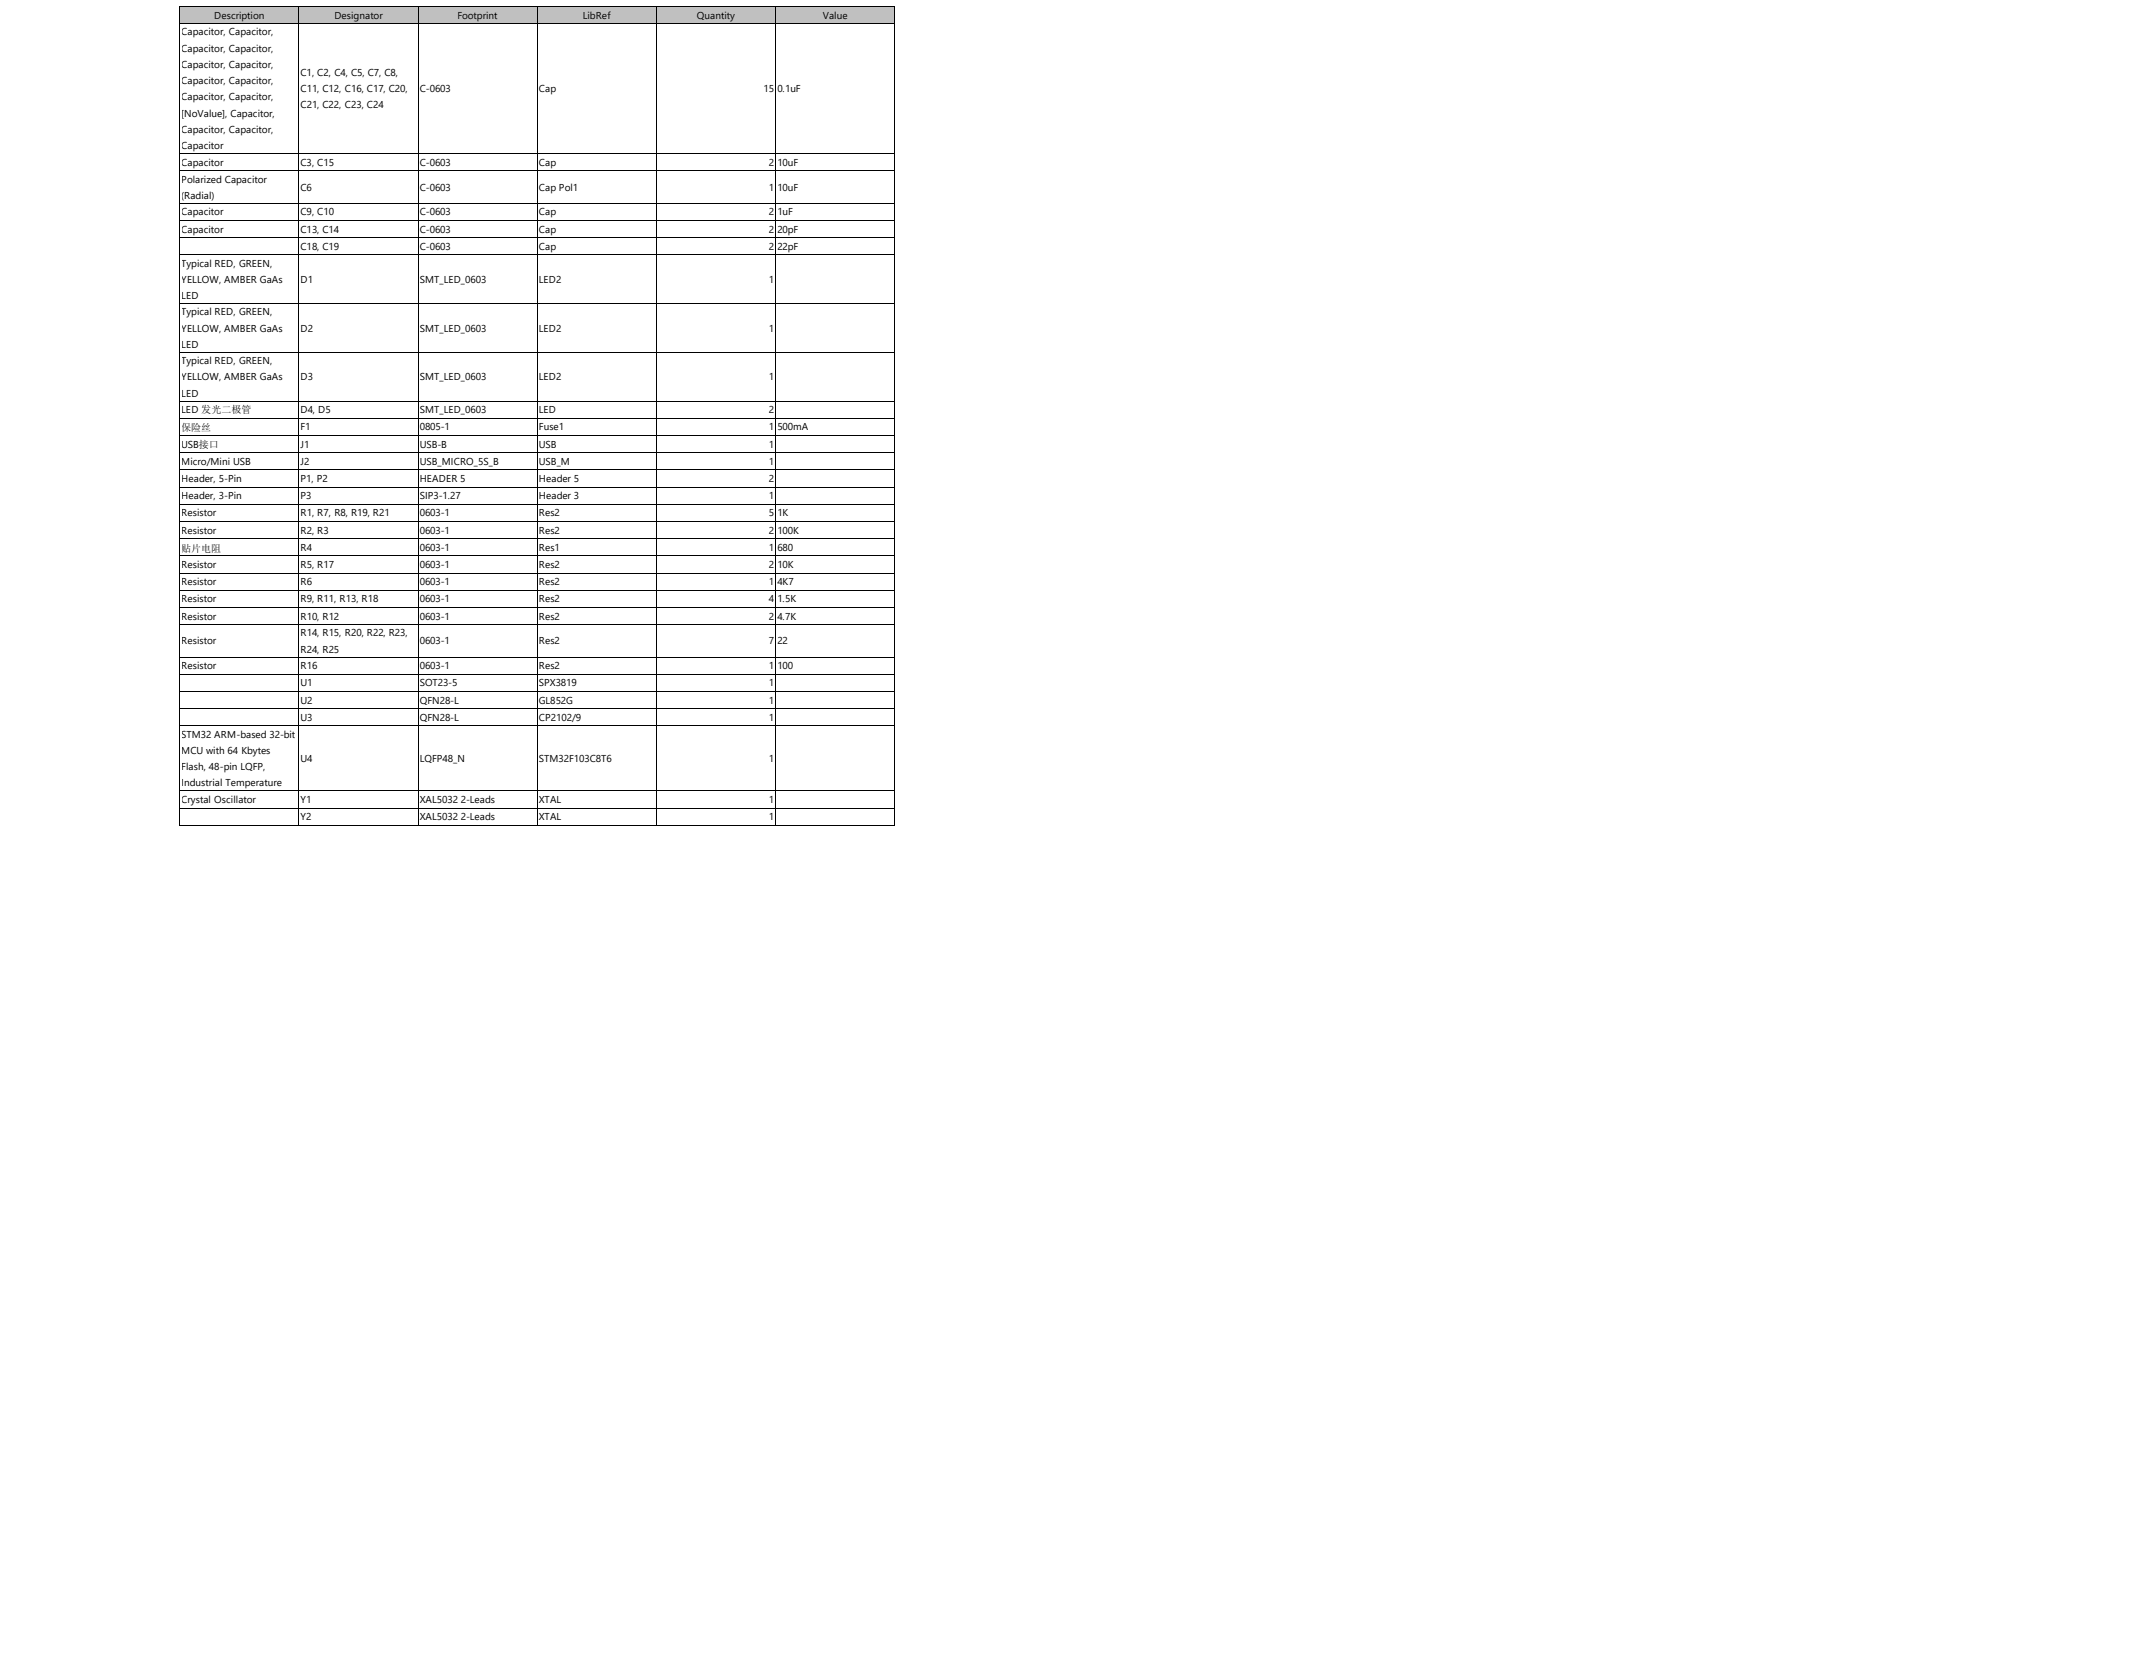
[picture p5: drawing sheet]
<svg xmlns="http://www.w3.org/2000/svg" width="558mm" height="432mm" viewBox="0 0 558 432" stroke-linecap="round" stroke-linejoin="round" font-family="sans-serif">
<defs><g id="words">
<g font-size="2.6">
<text x="55.5" y="4.8">Description</text>
<text x="86.6" y="4.8">Designator</text>
<text x="118.5" y="4.8">Footprint</text>
<text x="151" y="4.8">LibRef</text>
<text x="180.5" y="4.8">Quantity</text>
<text x="213.1" y="4.8">Value</text>
<text x="47" y="9.2">Capacitor, Capacitor,</text>
<text x="47" y="13.4">Capacitor, Capacitor,</text>
<text x="47" y="17.6">Capacitor, Capacitor,</text>
<text x="47" y="21.8">Capacitor, Capacitor,</text>
<text x="77.8" y="19.7">C1, C2, C4, C5, C7, C8,</text>
<text x="77.8" y="23.9">C11, C12, C16, C17, C20,</text>
<text x="108.7" y="23.9">C-0603</text>
<text x="139.6" y="23.9">Cap</text>
<text x="197.8" y="23.9">15</text>
<text x="201.4" y="23.9">0.1uF</text>
<text x="47" y="26">Capacitor, Capacitor,</text>
<text x="77.8" y="28.1">C21, C22, C23, C24</text>
<text x="47" y="30.2">[NoValue], Capacitor,</text>
<text x="47" y="34.4">Capacitor, Capacitor,</text>
<text x="47" y="38.6">Capacitor</text>
<text x="47" y="42.9">Capacitor</text>
<text x="47" y="47.3">Polarized Capacitor</text>
<text x="77.8" y="42.9">C3, C15</text>
<text x="108.7" y="42.9">C-0603</text>
<text x="139.6" y="42.9">Cap</text>
<text x="199.1" y="42.9">2</text>
<text x="201.4" y="42.9">10uF</text>
<text x="47" y="51.5">(Radial)</text>
<text x="77.8" y="49.4">C6</text>
<text x="108.7" y="49.4">C-0603</text>
<text x="139.6" y="49.4">Cap Pol1</text>
<text x="199.1" y="49.4">1</text>
<text x="201.4" y="49.4">10uF</text>
<text x="47" y="55.8">Capacitor</text>
<text x="77.8" y="55.8">C9, C10</text>
<text x="108.7" y="55.8">C-0603</text>
<text x="139.6" y="55.8">Cap</text>
<text x="199.1" y="55.8">2</text>
<text x="201.4" y="55.8">1uF</text>
<text x="47" y="60.3">Capacitor</text>
<text x="77.8" y="60.3">C13, C14</text>
<text x="77.8" y="64.7">C18, C19</text>
<text x="108.7" y="60.3">C-0603</text>
<text x="108.7" y="64.7">C-0603</text>
<text x="139.6" y="60.3">Cap</text>
<text x="139.6" y="64.7">Cap</text>
<text x="199.1" y="60.3">2</text>
<text x="199.1" y="64.7">2</text>
<text x="201.4" y="60.3">20pF</text>
<text x="201.4" y="64.7">22pF</text>
<text x="47" y="69.1">Typical RED, GREEN,</text>
<text x="47" y="73.3">YELLOW, AMBER GaAs</text>
<text x="47" y="77.5">LED</text>
<text x="77.8" y="73.3">D1</text>
<text x="108.7" y="73.3">SMT_LED_0603</text>
<text x="139.6" y="73.3">LED2</text>
<text x="199.1" y="73.3">1</text>
<text x="47" y="81.7">Typical RED, GREEN,</text>
<text x="47" y="85.9">YELLOW, AMBER GaAs</text>
<text x="77.8" y="85.9">D2</text>
<text x="108.7" y="85.9">SMT_LED_0603</text>
<text x="139.6" y="85.9">LED2</text>
<text x="199.1" y="85.9">1</text>
<text x="47" y="90.1">LED</text>
<text x="47" y="94.3">Typical RED, GREEN,</text>
<text x="47" y="98.5">YELLOW, AMBER GaAs</text>
<text x="77.8" y="98.5">D3</text>
<text x="108.7" y="98.5">SMT_LED_0603</text>
<text x="139.6" y="98.5">LED2</text>
<text x="199.1" y="98.5">1</text>
<text x="47" y="102.7">LED</text>
<text x="47" y="107">LED 发光二极管</text>
<text x="77.8" y="107">D4, D5</text>
<text x="108.7" y="107">SMT_LED_0603</text>
<text x="139.6" y="107">LED</text>
<text x="199.1" y="107">2</text>
<text x="47" y="111.7">保险丝</text>
<text x="77.8" y="111.5">F1</text>
<text x="108.7" y="111.5">0805-1</text>
<text x="139.6" y="111.5">Fuse1</text>
<text x="199.1" y="111.5">1</text>
<text x="201.4" y="111.5">500mA</text>
<text x="47" y="115.9">USB接口</text>
<text x="77.8" y="115.9">J1</text>
<text x="108.7" y="115.9">USB-B</text>
<text x="139.6" y="115.9">USB</text>
<text x="199.1" y="115.9">1</text>
<text x="47" y="120.4">Micro/Mini USB</text>
<text x="47" y="124.9">Header, 5-Pin</text>
<text x="77.8" y="120.4">J2</text>
<text x="77.8" y="124.9">P1, P2</text>
<text x="108.7" y="120.4">USB_MICRO_5S_B</text>
<text x="108.7" y="124.9">HEADER 5</text>
<text x="139.6" y="120.4">USB_M</text>
<text x="139.6" y="124.9">Header 5</text>
<text x="199.1" y="120.4">1</text>
<text x="199.1" y="124.9">2</text>
<text x="47" y="129.3">Header, 3-Pin</text>
<text x="77.8" y="129.3">P3</text>
<text x="108.7" y="129.3">SIP3-1.27</text>
<text x="139.6" y="129.3">Header 3</text>
<text x="199.1" y="129.3">1</text>
<text x="47" y="133.8">Resistor</text>
<text x="77.8" y="133.8">R1, R7, R8, R19, R21</text>
<text x="108.7" y="133.8">0603-1</text>
<text x="139.6" y="133.8">Res2</text>
<text x="199.1" y="133.8">5</text>
<text x="201.4" y="133.8">1K</text>
<text x="47" y="138.2">Resistor</text>
<text x="47" y="142.9">贴片电阻</text>
<text x="77.8" y="138.2">R2, R3</text>
<text x="77.8" y="142.7">R4</text>
<text x="108.7" y="138.2">0603-1</text>
<text x="108.7" y="142.7">0603-1</text>
<text x="139.6" y="138.2">Res2</text>
<text x="139.6" y="142.7">Res1</text>
<text x="199.1" y="138.2">2</text>
<text x="199.1" y="142.7">1</text>
<text x="201.4" y="138.2">100K</text>
<text x="201.4" y="142.7">680</text>
<text x="47" y="147.1">Resistor</text>
<text x="77.8" y="147.1">R5, R17</text>
<text x="108.7" y="147.1">0603-1</text>
<text x="139.6" y="147.1">Res2</text>
<text x="199.1" y="147.1">2</text>
<text x="201.4" y="147.1">10K</text>
<text x="47" y="151.6">Resistor</text>
<text x="77.8" y="151.6">R6</text>
<text x="108.7" y="151.6">0603-1</text>
<text x="139.6" y="151.6">Res2</text>
<text x="199.1" y="151.6">1</text>
<text x="201.4" y="151.6">4K7</text>
<text x="47" y="156">Resistor</text>
<text x="47" y="160.5">Resistor</text>
<text x="77.8" y="156">R9, R11, R13, R18</text>
<text x="77.8" y="160.5">R10, R12</text>
<text x="108.7" y="156">0603-1</text>
<text x="108.7" y="160.5">0603-1</text>
<text x="139.6" y="156">Res2</text>
<text x="139.6" y="160.5">Res2</text>
<text x="199.1" y="156">4</text>
<text x="199.1" y="160.5">2</text>
<text x="201.4" y="156">1.5K</text>
<text x="201.4" y="160.5">4.7K</text>
<text x="47" y="166.9">Resistor</text>
<text x="77.8" y="164.8">R14, R15, R20, R22, R23,</text>
<text x="108.7" y="166.9">0603-1</text>
<text x="139.6" y="166.9">Res2</text>
<text x="199.1" y="166.9">7</text>
<text x="201.4" y="166.9">22</text>
<text x="47" y="173.4">Resistor</text>
<text x="77.8" y="169">R24, R25</text>
<text x="77.8" y="173.4">R16</text>
<text x="108.7" y="173.4">0603-1</text>
<text x="139.6" y="173.4">Res2</text>
<text x="199.1" y="173.4">1</text>
<text x="201.4" y="173.4">100</text>
<text x="77.8" y="177.8">U1</text>
<text x="108.7" y="177.8">SOT23-5</text>
<text x="139.6" y="177.8">SPX3819</text>
<text x="199.1" y="177.8">1</text>
<text x="77.8" y="182.3">U2</text>
<text x="108.7" y="182.3">QFN28-L</text>
<text x="139.6" y="182.3">GL852G</text>
<text x="199.1" y="182.3">1</text>
<text x="47" y="191.1">STM32 ARM-based 32-bit</text>
<text x="77.8" y="186.7">U3</text>
<text x="108.7" y="186.7">QFN28-L</text>
<text x="139.6" y="186.7">CP2102/9</text>
<text x="199.1" y="186.7">1</text>
<text x="47" y="195.3">MCU with 64 Kbytes</text>
<text x="77.8" y="197.4">U4</text>
<text x="108.7" y="197.4">LQFP48_N</text>
<text x="139.6" y="197.4">STM32F103C8T6</text>
<text x="199.1" y="197.4">1</text>
<text x="47" y="199.5">Flash, 48-pin LQFP,</text>
<text x="47" y="203.7">Industrial Temperature</text>
<text x="47" y="208">Crystal Oscillator</text>
<text x="77.8" y="208">Y1</text>
<text x="108.7" y="208">XAL5032</text>
<text x="119.3" y="208">2-Leads</text>
<text x="139.6" y="208">XTAL</text>
<text x="199.1" y="208">1</text>
<text x="77.8" y="212.5">Y2</text>
<text x="108.7" y="212.5">XAL5032</text>
<text x="119.3" y="212.5">2-Leads</text>
<text x="139.6" y="212.5">XTAL</text>
<text x="199.1" y="212.5">1</text>
</g>
</g></defs>
<g fill="#c0c0c0">
<path d="M46.5 1.7h31v4.5h-31z" fill-rule="evenodd"/>
<path d="M77.3 1.7h31v4.5h-31z" fill-rule="evenodd"/>
<path d="M108.2 1.7h31v4.5h-31z" fill-rule="evenodd"/>
<path d="M139.1 1.7h31v4.5h-31z" fill-rule="evenodd"/>
<path d="M170 1.7h31v4.5h-31z" fill-rule="evenodd"/>
<path d="M200.9 1.7h31v4.5h-31z" fill-rule="evenodd"/>
</g>
<g fill="none" stroke="#000" stroke-width=".26">
<path d="M46.5 1.7h185.4M46.5 6.1h185.4M46.5 1.6v212.2M77.4 1.6v212.2M108.3 1.6v212.2M139.2 1.6v212.2M170 1.6v212.2M200.9 1.6v212.2M231.8 1.6v212.2M46.5 39.8h185.4M46.5 44.2h185.4M46.5 52.7h185.4"/>
<path d="M46.5 57.1h185.4M46.5 61.6h185.4M46.5 66h185.4M46.5 78.6h185.4M46.5 91.3h185.4M46.5 103.9h185.4M46.5 108.3h185.4M46.5 112.8h185.4M46.5 117.2h185.4M46.5 121.7h185.4M46.5 126.2h185.4M46.5 130.6h185.4"/>
<path d="M46.5 135.1h185.4M46.5 139.5h185.4M46.5 144h185.4M46.5 148.4h185.4M46.5 152.9h185.4M46.5 157.3h185.4M46.5 161.8h185.4M46.5 170.2h185.4M46.5 174.7h185.4M46.5 179.1h185.4M46.5 183.6h185.4M46.5 188h185.4"/>
<path d="M46.5 204.9h185.4M46.5 209.3h185.4M46.5 213.8h185.4"/>
</g>
<use href="#words"/>
</svg>
